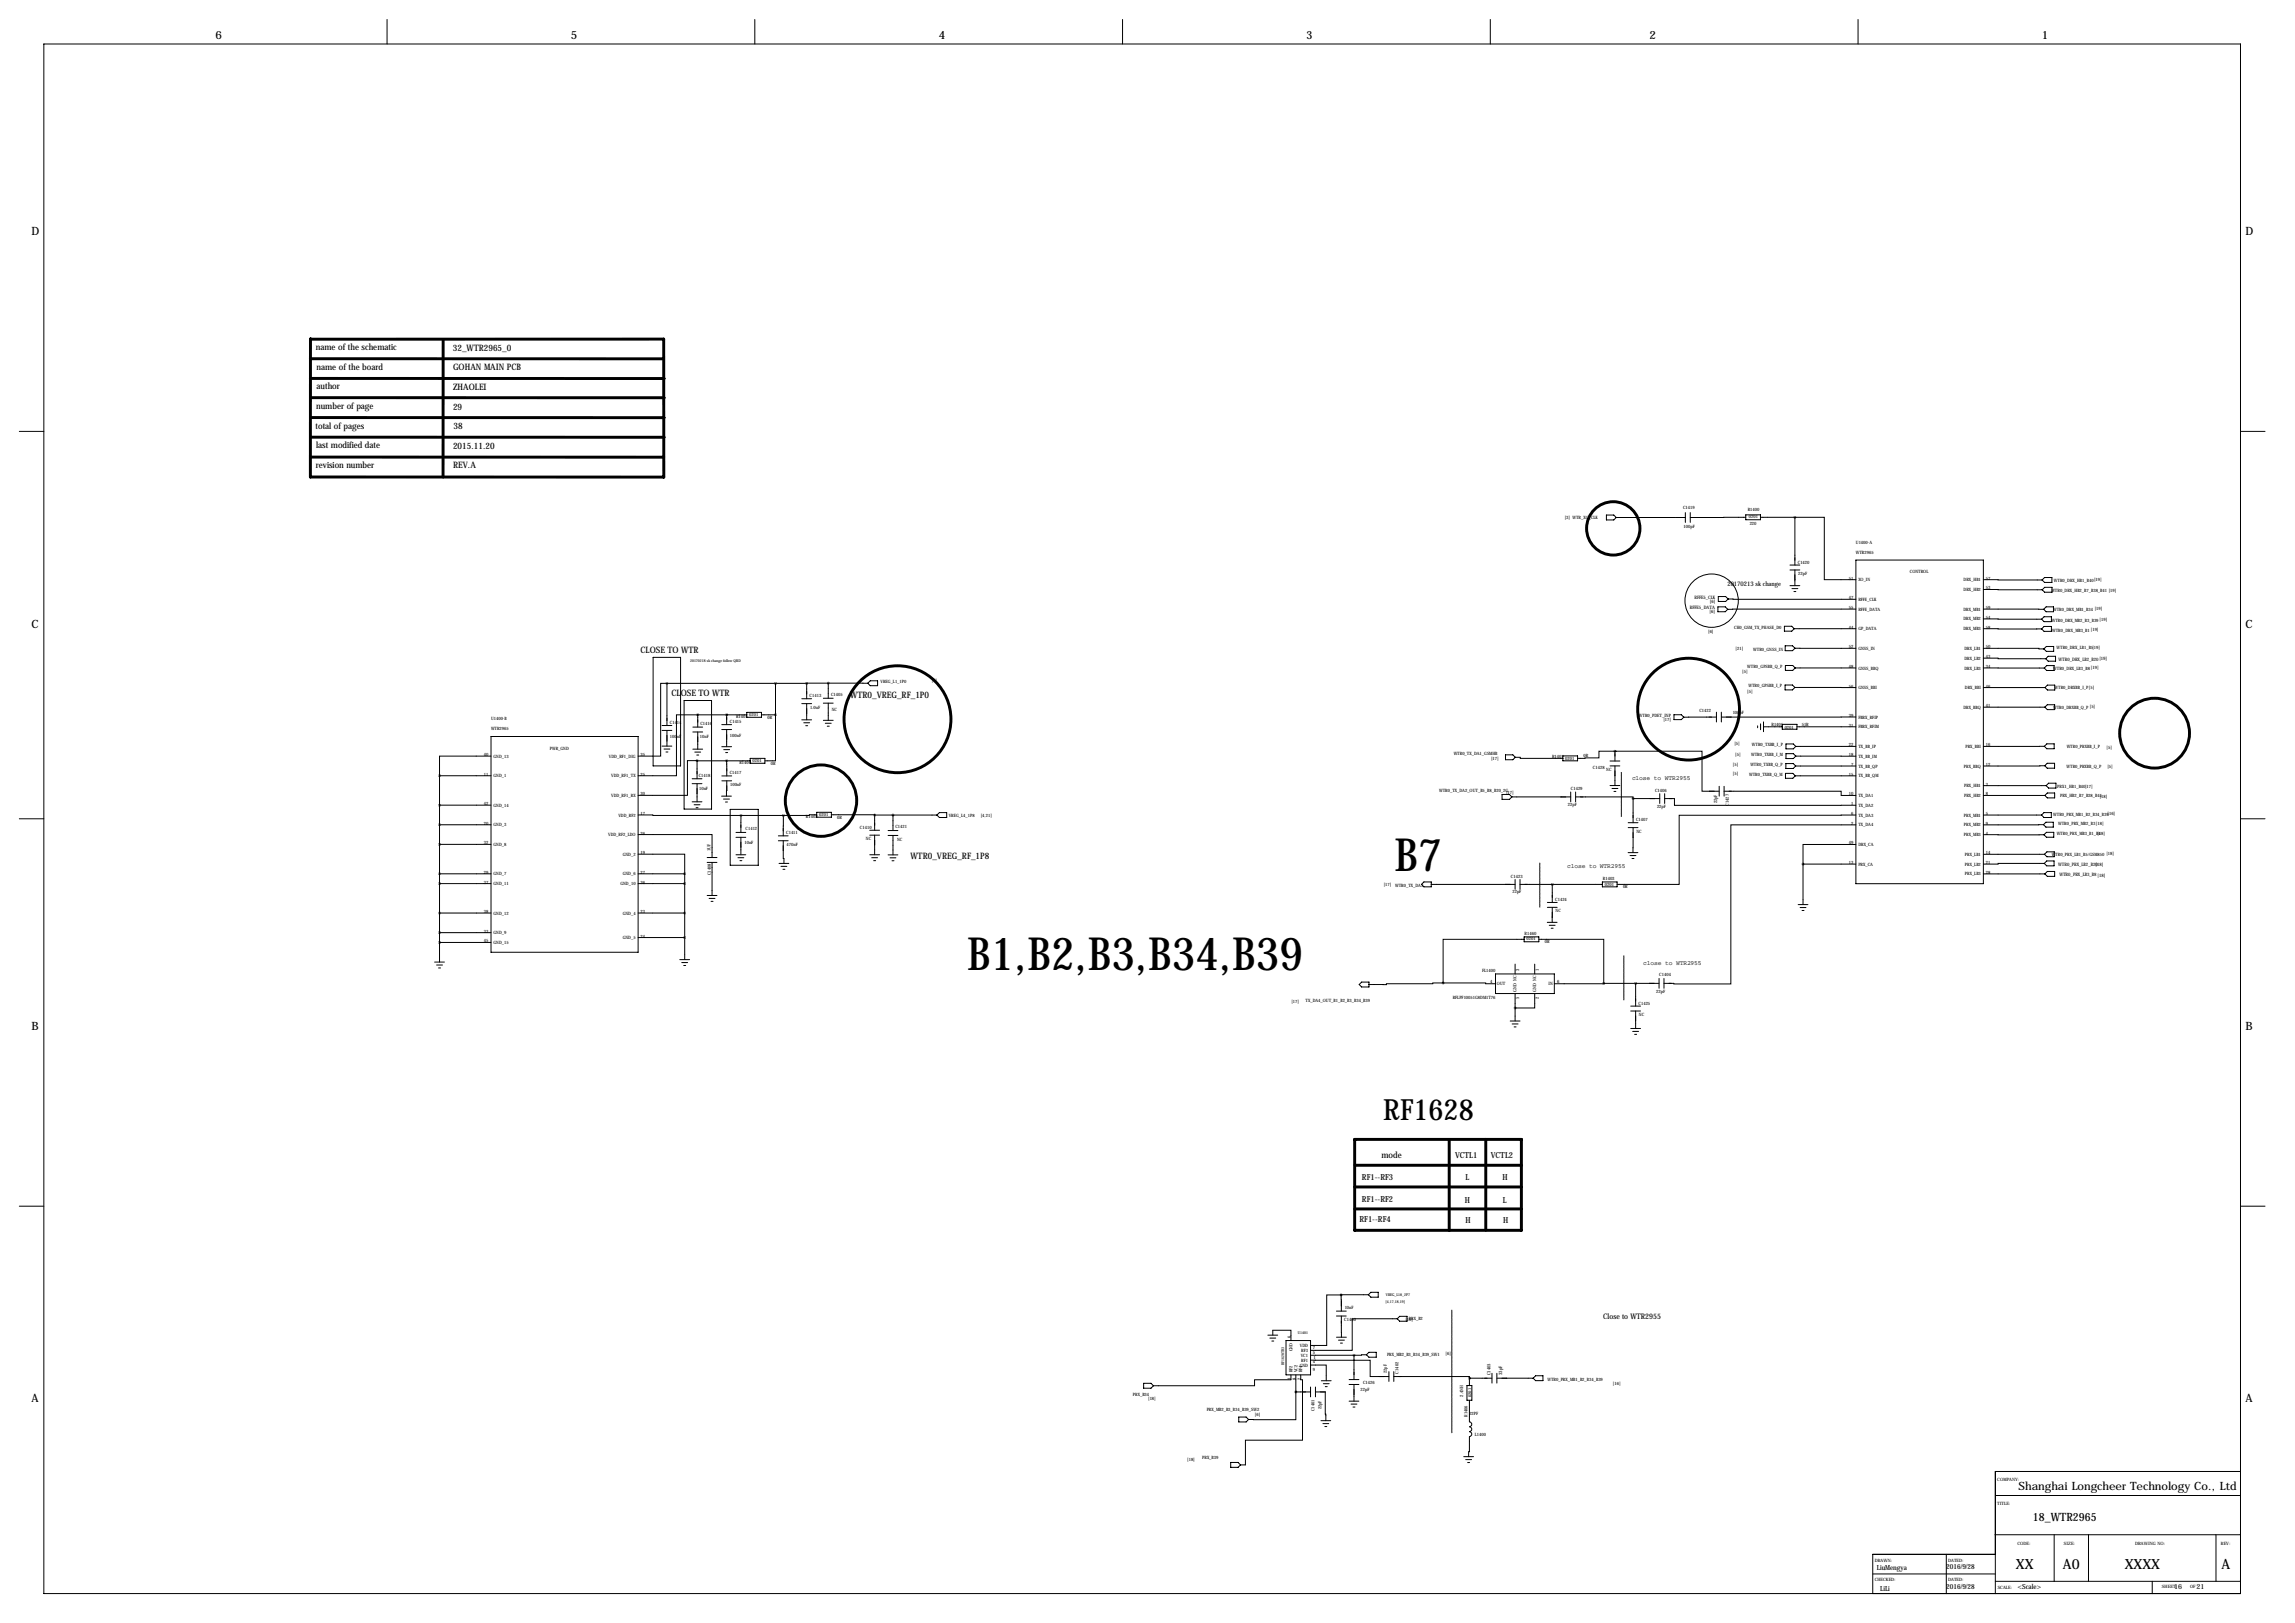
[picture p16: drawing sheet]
<svg xmlns="http://www.w3.org/2000/svg" width="1189mm" height="841mm" viewBox="0 0 1189 841" stroke-linecap="round" stroke-linejoin="round" font-family="sans-serif">
<defs><g id="words">
<g font-size="23.7">
<text x="722" y="451">B7</text>
<text x="501" y="502">B1,B2,B3,B34,B39</text>
</g>
<text font-size="15.1" x="717" y="580">RF1628</text>
<g font-size="7.3">
<text x="1044" y="813">XX</text>
<text x="1069" y="813">A0</text>
<text x="1101" y="813">XXXX</text>
<text x="1151" y="813">A</text>
</g>
<g font-size="5.9">
<text x="112" y="20">6</text>
<text x="296" y="20">5</text>
<text x="486" y="20">4</text>
<text x="677" y="20">3</text>
<text x="855" y="20">2</text>
<text x="1058" y="20">1</text>
<text x="16" y="122">D</text>
<text x="1163" y="122">D</text>
<text x="16" y="325">C</text>
<text x="1163" y="325">C</text>
<text x="16" y="533">B</text>
<text x="1163" y="533">B</text>
<text x="16" y="726">A</text>
<text x="1163" y="726">A</text>
<text x="1046" y="772">Shanghai Longcheer Technology Co., Ltd</text>
<text x="1053" y="788">18_WTR2965</text>
</g>
<g font-size="4.6">
<text x="164" y="181">name of the schematic</text>
<text x="235" y="182">32_WTR2965_0</text>
<text x="164" y="192">name of the board</text>
<text x="235" y="192">GOHAN MAIN PCB</text>
<text x="164" y="202">author</text>
<text x="235" y="202">ZHAOLEI</text>
<text x="164" y="212">number of page</text>
<text x="235" y="212">29</text>
<text x="163" y="222">total of pages</text>
<text x="235" y="222">38</text>
<text x="164" y="232">last modified date</text>
<text x="235" y="233">2015.11.20</text>
<text x="164" y="243">revision number</text>
<text x="235" y="243">REV.A</text>
<text x="332" y="338">CLOSE TO WTR</text>
<text x="348" y="361">CLOSE TO WTR</text>
<text x="440" y="362">WTR0_VREG_RF_1P0</text>
<text x="472" y="445">WTR0_VREG_RF_1P8</text>
<text x="716" y="600">mode</text>
</g>
<g font-size="4.3">
<text x="754" y="600">VCTL1</text>
<text x="772" y="600">VCTL2</text>
<text x="706" y="611">RF1--RF3</text>
<text x="759" y="611">L</text>
<text x="778" y="611">H</text>
<text x="706" y="623">RF1--RF2</text>
<text x="759" y="623">H</text>
<text x="779" y="623">L</text>
<text x="704" y="633">RF1--RF4</text>
<text x="759" y="634">H</text>
<text x="779" y="634">H</text>
</g>
<text font-size="4" x="831" y="683">Close to WTR2955</text>
<g font-size="3.6">
<text x="972" y="813">LiuMengya</text>
<text x="1008" y="813">2016/9/28</text>
<text x="974" y="824">LiLi</text>
<text x="1008" y="823">2016/9/28</text>
<text x="1045" y="823">&lt;Scale&gt;</text>
<text x="1126" y="823">16</text>
<text x="1138" y="823">21</text>
</g>
<g font-size="3.3">
<text x="895" y="304">20170213 sk change</text>
<text x="845" y="404">close to WTR2955</text>
<text x="812" y="450">close to WTR2955</text>
<text x="851" y="500">close to WTR2955</text>
</g>
<g font-size="2.4">
<text x="878" y="310">RFFE5_CLK</text>
<text x="875" y="316">RFFE5_DATA</text>
<text x="886" y="318">[6]</text>
<text x="886" y="312">[6]</text>
<text x="1066" y="342">WTR0_DRX_LB2_B20[19]</text>
<text x="1066" y="448">WTR0_PRX_LB2_B20</text>
<text x="1086" y="448">[18]</text>
<text x="1067" y="454">WTR0_PRX_LB3_B8 [18]</text>
<text x="772" y="712" transform="rotate(-90 772 712)">C1403</text>
<text x="778" y="712" transform="rotate(-90 778 712)">33pF</text>
</g>
<g font-size="2.3">
<text x="872" y="264">C1419</text>
<text x="811" y="269">[3] WTR_XO_CLK</text>
<text x="905" y="265">R1400</text>
<text x="906" y="269">0201</text>
<text x="872" y="273">100pF</text>
<text x="906" y="272">220</text>
<text x="961" y="282">U1400-A</text>
<text x="961" y="287">WTR2965</text>
<text x="931" y="292">C1420</text>
<text x="932" y="298">22pF</text>
<text x="989" y="297">CONTROL</text>
<text x="958" y="300">51</text>
<text x="963" y="301">XO_IN</text>
<text x="1017" y="301">DRX_HB1</text>
<text x="1029" y="300">57</text>
<text x="1029" y="305">53</text>
<text x="1064" y="301">WTR0_DRX_HB1_B40[19]</text>
<text x="958" y="310">47</text>
<text x="963" y="311">RFFE_CLK</text>
<text x="1017" y="306">DRX_HB2</text>
<text x="1063" y="307">WTR0_DRX_HB2_B7_B38_B41 [19]</text>
<text x="958" y="315">55</text>
<text x="963" y="316">RFFE_DATA</text>
<text x="1017" y="316">DRX_MB1</text>
<text x="1029" y="315">59</text>
<text x="1064" y="317">WTR0_DRX_MB1_B34 [19]</text>
<text x="1017" y="321">DRX_MB2</text>
<text x="1029" y="321">54</text>
<text x="1063" y="322">WTR0_DRX_MB2_B3_B39 [19]</text>
<text x="885" y="328">[6]</text>
<text x="898" y="326">CH0_GSM_TX_PHASE_D0</text>
<text x="958" y="326">44</text>
<text x="963" y="326">GP_DATA</text>
<text x="1017" y="326">DRX_MB3</text>
<text x="1029" y="326">58</text>
<text x="1063" y="327">WTR0_DRX_MB3_B1 [19]</text>
<text x="958" y="336">52</text>
<text x="1029" y="336">50</text>
<text x="899" y="337">[21]</text>
<text x="908" y="337">WTR0_GNSS_IN</text>
<text x="963" y="337">GNSS_IN</text>
<text x="1018" y="337">DRX_LB1</text>
<text x="1018" y="342">DRX_LB2</text>
<text x="1029" y="341">43</text>
<text x="1065" y="336">WTR0_DRX_LB1_B5[19]</text>
<text x="905" y="346">WTR0_GPSBB_Q_P</text>
<text x="958" y="346">48</text>
<text x="963" y="347">GNSS_BBQ</text>
<text x="1018" y="347">DRX_LB3</text>
<text x="1029" y="346">34</text>
<text x="1064" y="347">WTR0_DRX_LB3_B8 [19]</text>
<text x="456" y="354">VREG_L1_1P0</text>
<text x="483" y="353">[4]</text>
<text x="903" y="349">[5]</text>
<text x="905" y="359">[5]</text>
<text x="906" y="356">WTR0_GPSBB_I_P</text>
<text x="958" y="356">56</text>
<text x="963" y="357">GNSS_BBI</text>
<text x="1018" y="357">DRX_BBI</text>
<text x="1029" y="356">46</text>
<text x="1064" y="357">WTR0_DRXBB_I_P[5]</text>
<text x="419" y="361">C1413</text>
<text x="430" y="360">C1405</text>
<text x="388" y="371">0201</text>
<text x="420" y="367">1.0uF</text>
<text x="431" y="368">NC</text>
<text x="849" y="371">WTR0_PDET_INP</text>
<text x="880" y="369">C1422</text>
<text x="898" y="370">100pF</text>
<text x="958" y="371">39</text>
<text x="1017" y="367">DRX_BBQ</text>
<text x="1029" y="366">41</text>
<text x="1064" y="367">WTR0_DRXBB_Q_P [5]</text>
<text x="254" y="373">U1400-B</text>
<text x="347" y="375">C1414</text>
<text x="363" y="376">C1416</text>
<text x="378" y="374">C1415</text>
<text x="381" y="372">R1401</text>
<text x="398" y="372">0R</text>
<text x="862" y="374">[17]</text>
<text x="918" y="376">R1405</text>
<text x="925" y="377">0201</text>
<text x="933" y="376">51R</text>
<text x="958" y="376">31</text>
<text x="963" y="377">FBRX_RFIM</text>
<text x="963" y="372">FBRX_RFIP</text>
<text x="254" y="378">WTR2965</text>
<text x="347" y="382">100nF</text>
<text x="363" y="382">10nF</text>
<text x="378" y="382">100nF</text>
<text x="285" y="388">PWR_GND</text>
<text x="898" y="386">[5]</text>
<text x="908" y="387">WTR0_TXBB_I_P</text>
<text x="958" y="387">22</text>
<text x="963" y="387">TX_BB_IP</text>
<text x="1018" y="387">PRX_BBI</text>
<text x="1029" y="387">16</text>
<text x="1071" y="388">WTR0_PRXBB_I_P</text>
<text x="1091" y="388">[5]</text>
<text x="251" y="392">40</text>
<text x="256" y="392">GND_13</text>
<text x="315" y="392">VDD_RF1_DIG</text>
<text x="332" y="392">35</text>
<text x="383" y="396">R1404</text>
<text x="390" y="395">0201</text>
<text x="753" y="391">WTR0_TX_DA1_GSMHB</text>
<text x="772" y="394">[17]</text>
<text x="804" y="393">R1407</text>
<text x="811" y="394">0201</text>
<text x="820" y="392">0R</text>
<text x="899" y="391">[5]</text>
<text x="907" y="392">WTR0_TXBB_I_M</text>
<text x="958" y="392">18</text>
<text x="963" y="393">TX_BB_IM</text>
<text x="251" y="402">11</text>
<text x="332" y="402">25</text>
<text x="378" y="401">C1417</text>
<text x="399" y="396">0R</text>
<text x="825" y="398">C1428</text>
<text x="832" y="399">NC</text>
<text x="898" y="401">[5]</text>
<text x="898" y="397">[5]</text>
<text x="906" y="402">WTR0_TXBB_Q_M</text>
<text x="907" y="397">WTR0_TXBB_Q_P</text>
<text x="958" y="402">15</text>
<text x="959" y="397">7</text>
<text x="963" y="398">TX_BB_QP</text>
<text x="1017" y="398">PRX_BBQ</text>
<text x="1029" y="397">12</text>
<text x="1071" y="398">WTR0_PRXBB_Q_P</text>
<text x="1092" y="398">[5]</text>
<text x="256" y="403">GND_1</text>
<text x="317" y="403">VDD_RF1_TX</text>
<text x="362" y="403">C1418</text>
<text x="378" y="407">100nF</text>
<text x="963" y="403">TX_BB_QM</text>
<text x="1017" y="408">PRX_HB1</text>
<text x="1029" y="407">3</text>
<text x="317" y="413">VDD_RF1_RX</text>
<text x="332" y="412">30</text>
<text x="362" y="409">10nF</text>
<text x="746" y="410">WTR0_TX_DA2_OUT_B5_B8_B20_2G</text>
<text x="780" y="411">[17]</text>
<text x="814" y="409">C1429</text>
<text x="857" y="410">C1406</text>
<text x="958" y="412">10</text>
<text x="963" y="413">TX_DA1</text>
<text x="1017" y="413">PRX_HB2</text>
<text x="1029" y="412">8</text>
<text x="1066" y="408">PRX1_HB1_B40[17]</text>
<text x="1067" y="413">PRX_HB2_B7_B38_B41</text>
<text x="1088" y="413">[18]</text>
<text x="251" y="417">42</text>
<text x="256" y="418">GND_14</text>
<text x="812" y="418">22pF</text>
<text x="858" y="418">22pF</text>
<text x="890" y="416" transform="rotate(-90 890 416)">22pF</text>
<text x="895" y="417" transform="rotate(-90 895 417)">C1427</text>
<text x="959" y="417">1</text>
<text x="963" y="418">TX_DA2</text>
<text x="320" y="423">VDD_RF2</text>
<text x="332" y="422">17</text>
<text x="417" y="424">R1402</text>
<text x="424" y="423">0201</text>
<text x="434" y="424">0R</text>
<text x="491" y="423">VREG_L4_1P8</text>
<text x="508" y="423">[4,21]</text>
<text x="847" y="425">C1407</text>
<text x="959" y="422">6</text>
<text x="963" y="423">TX_DA3</text>
<text x="1017" y="423">PRX_MB1</text>
<text x="1029" y="422">5</text>
<text x="1064" y="422">WTR0_PRX_MB1_B2_B34_B39[16]</text>
<text x="251" y="427">20</text>
<text x="256" y="428">GND_3</text>
<text x="386" y="430">C1412</text>
<text x="445" y="429">C1410</text>
<text x="464" y="429">C1421</text>
<text x="848" y="431">NC</text>
<text x="959" y="427">2</text>
<text x="963" y="428">TX_DA4</text>
<text x="1017" y="428">PRX_MB2</text>
<text x="1029" y="427">9</text>
<text x="1066" y="427">WTR0_PRX_MB2_B3[18]</text>
<text x="251" y="437">32</text>
<text x="315" y="433">VDD_RF2_LDO</text>
<text x="332" y="432">26</text>
<text x="386" y="437">10nF</text>
<text x="407" y="432">C1411</text>
<text x="449" y="435">NC</text>
<text x="465" y="436">NC</text>
<text x="958" y="437">49</text>
<text x="1017" y="433">PRX_MB3</text>
<text x="1029" y="432">4</text>
<text x="1065" y="432">WTR0_PRX_MB3_B1_B4</text>
<text x="1087" y="433">[18]</text>
<text x="256" y="438">GND_8</text>
<text x="323" y="443">GND_2</text>
<text x="332" y="442">19</text>
<text x="368" y="441" transform="rotate(-90 368 441)">1UF</text>
<text x="407" y="438">470nF</text>
<text x="963" y="438">DRX_CA</text>
<text x="1018" y="443">PRX_LB1</text>
<text x="1029" y="442">14</text>
<text x="1063" y="443">WTR0_PRX_LB1_B5/GSM850 [18]</text>
<text x="958" y="448">13</text>
<text x="963" y="448">PRX_CA</text>
<text x="1018" y="448">PRX_LB2</text>
<text x="1029" y="448">21</text>
<text x="251" y="453">29</text>
<text x="256" y="453">GND_7</text>
<text x="323" y="453">GND_6</text>
<text x="332" y="453">27</text>
<text x="368" y="453" transform="rotate(-90 368 453)">C1408</text>
<text x="783" y="455">C1423</text>
<text x="830" y="456">R1403</text>
<text x="1018" y="453">PRX_LB3</text>
<text x="1029" y="453">28</text>
<text x="251" y="458">37</text>
<text x="256" y="458">GND_11</text>
<text x="321" y="458">GND_10</text>
<text x="332" y="458">36</text>
<text x="717" y="459">[17]</text>
<text x="723" y="459">WTR0_TX_DA3</text>
<text x="831" y="459">0201</text>
<text x="841" y="460">0R</text>
<text x="783" y="463">22pF</text>
<text x="806" y="467">C1424</text>
<text x="251" y="473">38</text>
<text x="256" y="474">GND_12</text>
<text x="323" y="474">GND_4</text>
<text x="332" y="473">23</text>
<text x="806" y="473">NC</text>
<text x="251" y="483">33</text>
<text x="256" y="484">GND_9</text>
<text x="332" y="486">24</text>
<text x="790" y="484">R1460</text>
<text x="251" y="488">45</text>
<text x="256" y="489">GND_15</text>
<text x="323" y="486">GND_5</text>
<text x="791" y="487">0201</text>
<text x="800" y="489">0R</text>
<text x="768" y="503">FL1400</text>
<text x="787" y="503" transform="rotate(-90 787 503)">3</text>
<text x="797" y="503" transform="rotate(-90 797 503)">1</text>
<text x="772" y="509">4</text>
<text x="807" y="509">6</text>
<text x="860" y="506">C1404</text>
<text x="775" y="510">OUT</text>
<text x="786" y="514" transform="rotate(-90 786 514)">GND NC</text>
<text x="796" y="514" transform="rotate(-90 796 514)">GND NC</text>
<text x="802" y="510">IN</text>
<text x="858" y="514">22pF</text>
<text x="669" y="519">[17]</text>
<text x="676" y="519">TX_DA4_OUT_B1_B2_B3_B34_B39</text>
<text x="753" y="517">RFLPF10051G8DM1T76</text>
<text x="787" y="517" transform="rotate(-90 787 517)">5</text>
<text x="797" y="517" transform="rotate(-90 797 517)">2</text>
<text x="849" y="520">C1425</text>
<text x="849" y="526">NC</text>
<text x="697" y="678">10nF</text>
<text x="730" y="684">PRX_B2</text>
<text x="696" y="684">C1400</text>
<text x="728" y="684">[18]</text>
<text x="669" y="693" transform="rotate(-90 669 693)">6</text>
<text x="670" y="700" transform="rotate(-90 670 700)">GND</text>
<text x="673" y="698">VDD</text>
<text x="674" y="700">RF3</text>
<text x="680" y="701">5</text>
<text x="680" y="699">7</text>
<text x="673" y="708">GND</text>
<text x="674" y="703">VC1</text>
<text x="674" y="705">RF1</text>
<text x="680" y="706">4</text>
<text x="680" y="704">1</text>
<text x="719" y="702">PRX_MB2_B3_B34_B39_SW1</text>
<text x="749" y="702">[6]</text>
<text x="670" y="711" transform="rotate(-90 670 711)">RF2</text>
<text x="672" y="711" transform="rotate(-90 672 711)">VC2</text>
<text x="675" y="711" transform="rotate(-90 675 711)">RF4</text>
<text x="680" y="710">9</text>
<text x="718" y="711" transform="rotate(-90 718 711)">22pF</text>
<text x="724" y="711" transform="rotate(-90 724 711)">C1402</text>
<text x="669" y="715" transform="rotate(-90 669 715)">3</text>
<text x="671" y="715" transform="rotate(-90 671 715)">8</text>
<text x="674" y="715" transform="rotate(-90 674 715)">2</text>
<text x="706" y="717">C1426</text>
<text x="802" y="715">WTR0_PRX_MB1_B2_B34_B39</text>
<text x="836" y="717">[16]</text>
<text x="587" y="723">PRX_B34</text>
<text x="595" y="725">[18]</text>
<text x="705" y="721">22pF</text>
<text x="758" y="723" transform="rotate(-90 758 723)">2.4NH</text>
<text x="762" y="724" transform="rotate(-90 762 724)">0201</text>
<text x="625" y="731">PRX_MB2_B3_B34_B39_SW2</text>
<text x="681" y="731" transform="rotate(-90 681 731)">C1401</text>
<text x="685" y="730" transform="rotate(-90 685 730)">22pF</text>
<text x="650" y="733">[6]</text>
<text x="760" y="734" transform="rotate(-90 760 734)">R1406</text>
<text x="761" y="733">22PF</text>
<text x="764" y="744">L1400</text>
<text x="623" y="756">PRX_B39</text>
<text x="615" y="757">[18]</text>
<text x="1035" y="767">COMPANY:</text>
<text x="1035" y="780">TITLE:</text>
<text x="1045" y="800">CODE:</text>
<text x="1069" y="800">SIZE:</text>
<text x="1106" y="800">DRAWING NO:</text>
<text x="1150" y="800">REV:</text>
<text x="971" y="809">DRAWN:</text>
<text x="1009" y="809">DATED:</text>
<text x="971" y="819">CHECKED:</text>
<text x="1009" y="819">DATED:</text>
<text x="1035" y="823">SCALE:</text>
<text x="1120" y="823">SHEET:</text>
<text x="1135" y="823">OF</text>
</g>
<g font-size="2">
<text x="357" y="343">20170218 sk change follow QRD</text>
<text x="718" y="671">VREG_L18_2P7</text>
<text x="718" y="675">[4,17,18,19]</text>
<text x="672" y="691">U1401</text>
<text x="665" y="707" transform="rotate(-90 665 707)">RF1628TR3</text>
</g>
</g></defs>
<g fill="none" stroke="#000" stroke-width=".52">
<path d="M201 10v13M391 10v13M582 10v13M772 10v13M963 10v13M23 23h1138v802h-1138zM10 223h13M1161 223h12M832 267h4l1 1-1 1h-4zM837 268h36M873 266v5M876 266v5"/>
<path d="M904 268h-28M904 267h8v2h-8zM912 268h18M930 268h15v32h16M930 268v25M927 293h5M927 295h5M930 295v8M961 290h66v168h-66zM890 314h4l1 2-1 1h-4zM890 309h4l1 1-1 2h-4zM895 310h66"/>
<path d="M927 303h5M928 305h3M929 306h1M961 315l-66 1M1027 305h31M1027 300h31M1027 315l32 1M1058 300l1-1h4v3h-4zM1059 316l1-2h4v3h-4zM1059 319h4v3h-4l-1-1zM1059 304h4v3h-4l-1-2zM924 324h4l1 2-1 1h-4z"/>
<path d="M925 334h4l1 2-1 1h-4zM929 326h32M930 336h31M1027 321h31M1027 326h31M1027 336h32M1059 324h4v3h-4l-1-1zM1060 335h4v2h-4l-1-1zM338 340h15v57h-15zM345 354h-3v38h-11M345 354v22M345 354h73"/>
<path d="M402 354v16M418 354v8M429 354h-11M429 354h21M429 354v8M451 353h4v2h-4l-1-1zM925 355h4l1 1-1 1h-4zM925 345h4l1 1-1 1h-4zM930 356h31M930 346h31M1027 346h32M1027 341h33"/>
<path d="M1027 356h32M1059 346l1-1h4v2h-4zM1060 341l1-1h4v2h-4zM1061 355h3v2h-3l-2-1zM343 376h5M343 378h5M345 378v8M354 363h15v56h-15zM359 377h5M359 379h5M361 370h-11v32h-19M361 370h26"/>
<path d="M361 370v7M361 379v9M374 375h5M374 378h5M376 370h.1M376 370v5M376 378v9M387 369h7v3h-7zM394 370h8M402 370v24h-6M415 362h5M415 364h5"/>
<path d="M415 373h5M416 374h3M417 376h1M418 364v9M427 364h5M427 362h5M427 373h5M428 375h3M429 376h1M429 364v9M867 370h4l1 1-1 2h-4zM889 371h-17"/>
<path d="M889 369v5M892 369v5M910 376v1M912 375v3M914 376h9M914 374v5M923 375h8v3h-8zM931 376h30M961 371h-69M1027 366h32M1059 366l2-1h3v3h-3zM254 392h-26v10"/>
<path d="M254 381h77v112h-77zM343 386h5M344 388h3M345 390h1M359 388h5M360 390h3M361 391h1M361 394h-5v18h-25M361 394h15M361 394v9M374 387h5M375 388h3"/>
<path d="M376 390h1M376 394v8M376 394h13M389 393h7v2h-7zM780 391h4l1 1-1 2h-4zM785 392h3v1h22M810 392h7v2h-7zM834 397h5M834 394h5M837 389h45v21h9M837 389h-9v4h-11M837 389h.1"/>
<path d="M837 389v5M837 397v10M925 396h4l1 1-1 1h-4zM925 390h4l1 2-1 1h-4zM925 385h4l1 2-1 1h-4zM930 397h31M930 392h31M930 387h31M1059 387h-32M1059 387l1-2h4v3h-4zM1059 397h-32M1059 397l2-2h3v3h-3z"/>
<path d="M228 402h26M228 417h26M228 402v96M359 403h5M359 406h5M359 415h5M360 417h3M361 418h1M361 406v9M374 412h5M374 402h5M374 404h5"/>
<path d="M375 414h3M376 415h1M376 404v8M378 419h15v29h-15zM778 412h4l1 1-1 1h-4zM783 413h31M814 410v5M816 413h30v1M816 410v5M834 407h5M835 408h3M836 410h1"/>
<path d="M846 414h14M846 414v12M860 411v5M862 414h5v3h94M862 411v5M891 407v5M893 410h61v2h7M893 407v5M925 401h4l1 1-1 1h-4zM930 402h31M1027 412h32M1027 407h33"/>
<path d="M1059 412l2-1h3v2h-3zM1061 406h4v2h-4l-1-1zM10 424h13M228 427h26M228 437h26M331 432h38v12M331 422h53M381 431h5M381 434h5M384 434v9M384 422v9M384 422h22"/>
<path d="M403 433h5M403 435h5M406 435v12M406 422v11M423 422h-17M423 421h8v2h-8zM431 422h22M451 430h5M451 433h5M453 422h32M453 422v8M453 433v10"/>
<path d="M460 433h5M460 430h5M463 422v8M463 433v10M487 421h3v2h-3l-2-1zM843 426h6M843 429h6M846 429v13M961 437h-27v11M961 422h-91v36h-32M961 427h-64v83l-35-1M1027 432h32"/>
<path d="M1027 422h31M1058 422l1-1h4v2h-4zM1059 427h-32M1060 426h4v2h-4l-1-1zM1060 431h4v3h-4l-1-2zM1161 424h12M228 453h26M228 458h26M331 442h24v11M331 453h24M331 458h24M355 453v44"/>
<path d="M366 447h5M366 444h5M369 447v17M381 443h5M382 444h3M383 446h1M404 447h5M405 449h3M406 450h1M451 443h5M452 444h3M453 446h1"/>
<path d="M460 443h5M461 444h3M462 446h1M738 457h3v2h-3l-2-1zM741 458h44M785 456v5M787 458h43M787 456v5M804 458v9M830 457h8v2h-8zM843 442h5M844 443h3"/>
<path d="M845 445h1M934 448h27M934 448v21M1027 442h32M1027 453h32M1059 447l-32 1M1059 447l1-1h4v2h-4zM1059 453l2-2h3v3h-3zM1060 441h4v3h-4l-1-2zM228 473h26M331 473h24M366 464h5"/>
<path d="M367 465h3M368 467h1M802 478h5M802 467h5M802 470h5M803 479h3M804 470v8M931 469h6M932 470h4M934 472h1M225 498h5M226 500h3"/>
<path d="M228 488h26M228 483h26M331 486h24M352 497h5M353 499h3M785 499v5M790 487h-42v22M790 485h7v3h-7zM795 499v5M797 487h34v22M804 481h1M227 501h1"/>
<path d="M354 500h1M704 510l1-1h4v2h-4zM748 509l-39 1M748 509l27 1M775 504h30v11h-30zM785 515v14M795 515v7h-10M831 509l-26 1M831 509h28M847 509v12M859 507v5M862 507v5"/>
<path d="M782 529h5M783 530h3M784 532h1M845 521h5M845 524h5M845 533h5M846 534h3M847 536h1M847 524v9M10 625h13M1161 625h12M692 679h5"/>
<path d="M695 671v8M695 671h-8v26h-8M709 671h-14M710 669h4v3h-4l-1-1zM657 692h5M658 693h3M659 695h1M659 692v-3h10v5M666 694h13v18h-13zM692 682h5M692 693h5M693 694h3"/>
<path d="M694 696h1M695 682v11M724 683h-24v16h-21M724 683l1-1h4v2h-4zM592 717h4l2 1-2 1h-4zM669 712v3h-19v3h-52M671 712v9M674 712v3h1v31h-30v13h-2M679 707h8v8M679 705h31v8h9M679 718v6M679 702h22"/>
<path d="M681 718v6M684 715h6M685 717h4M687 718h1M699 715h5M699 717h5M701 702v13M701 717v9M708 702h-7M709 700h4v3h-4l-1-1zM719 710v6M722 713h39v1"/>
<path d="M722 710v6M760 718h2v7h-2zM761 714h.1M761 714v4M761 714h12M773 711v5M775 714h19M775 711v5M794 714l1-1h4v2h-4zM642 734h4l1 1-1 2h-4zM671 721v14h-24M671 721h8"/>
<path d="M681 721h6v15M684 736h5M685 737h3M686 739h1M699 726h5M700 727h3M701 729h1M761 725v11a1.3 1.3 0 0 1 1 2 1.3 1.3 0 0 1-1 1 1.3 1.3 0 0 1 1 1 1.3 1.3 0 0 1-1 2 1.3 1.3 0 0 1 1 1 1.3 1.3 0 0 1-1 1v11M638 758h3l2 1-2 1h-3zM758 755h5M759 756h3M760 758h1"/>
<path d="M1034 775h127M1161 762h-127v63M1033 795h128M1064 795v24M1082 795v24M1148 795v24M970 815h64M1008 805v20M1034 805h-64v20M1034 819h127M1115 819v6"/>
<circle cx="887" cy="311" r="14"/>
</g>
<path d="M840 400v23M798 447v23M841 495v23M752 742v-63" fill="none" stroke="#000" stroke-width=".52" stroke-dasharray=".4 .4"/>
<g fill="none" stroke="#000" stroke-width="1.5">
<path d="M161 175v72h183v-71h-183M230 176v71M161 186h183M161 196h183M344 186h.1M344 196h.1M161 206h183M161 216h183M161 226h183M344 237h-183M344 226h.1M230 247h.1"/>
<path d="M702 590h86v47h-86zM751 590v47M770 590v47M702 615h86M702 604h86M788 615h.1M702 626h86"/>
<circle cx="836" cy="274" r="14"/>
<circle cx="465" cy="373" r="28"/>
<circle cx="875" cy="367" r="26"/>
<circle cx="1116" cy="380" r="18"/>
<circle cx="425" cy="415" r="18"/>
</g>
<path d="M345 354a.5 .5 0 0 0 1 0 .5 .5 0 0 0-1 0z" fill="#000" stroke="#000" stroke-width="1.3"/>
<use href="#words"/>
</svg>
